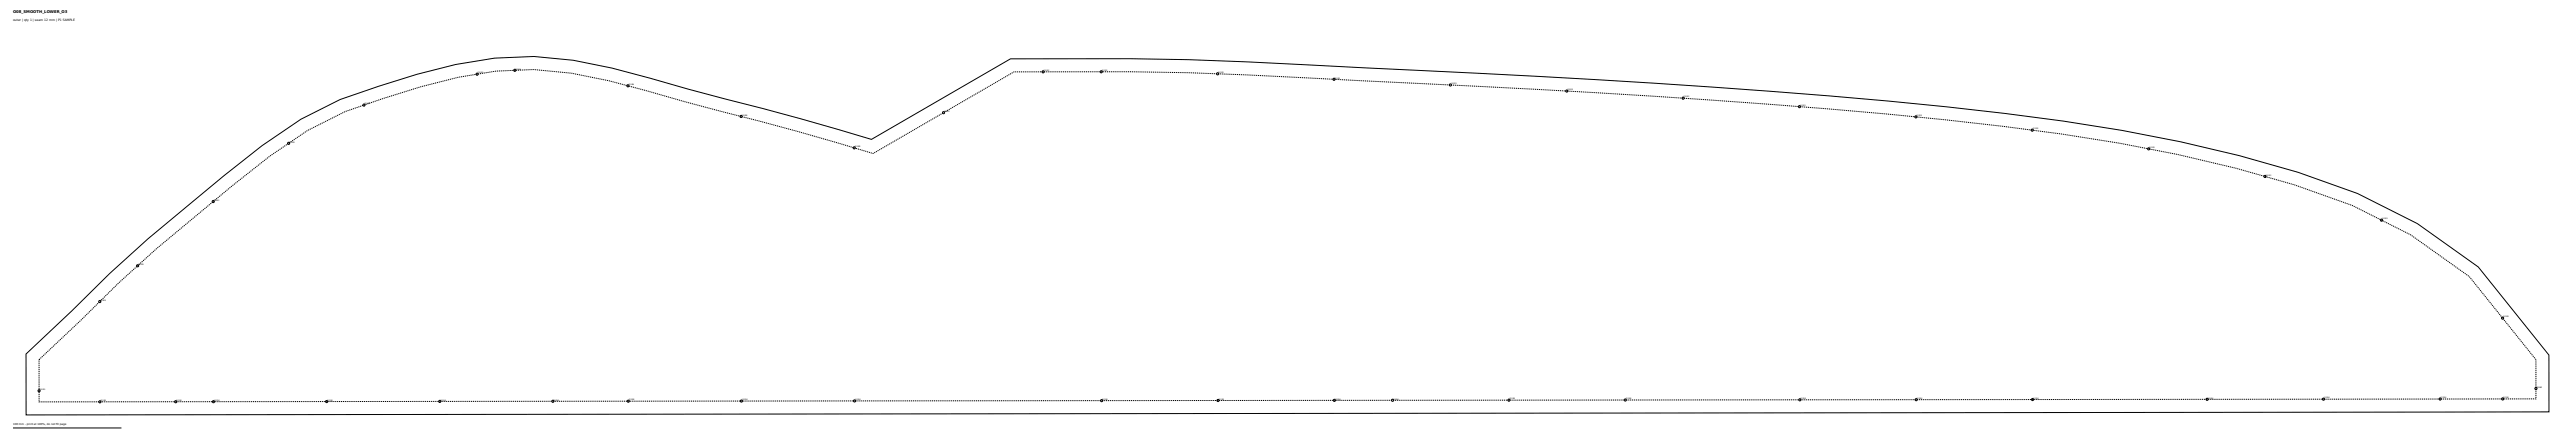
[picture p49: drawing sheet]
<svg xmlns="http://www.w3.org/2000/svg" width="2375mm" height="406mm" viewBox="0 0 2375 406" stroke-linecap="round" stroke-linejoin="round" font-family="sans-serif">
<defs><g id="words">
<text font-size="3.5" x="12" y="12">O08_SMOOTH_LOWER_O3</text>
<text font-size="2.8" x="12" y="19">outer | qty 1 | seam 12 mm | P1 SAMPLE</text>
<text font-size="2.5" x="12" y="391">100 mm - print at 100%, do not fit page</text>
<g font-size="1.8">
<text x="475" y="64">J1186</text>
<text x="963" y="65">J1192</text>
<text x="1016" y="65">J1193</text>
<text x="441" y="68">J1183</text>
<text x="1124" y="67">J1193</text>
<text x="1231" y="72">J1193</text>
<text x="1338" y="78">J1193</text>
<text x="580" y="78">J1186</text>
<text x="1445" y="83">J1193</text>
<text x="1553" y="90">J1193</text>
<text x="336" y="96">J1183</text>
<text x="1660" y="97">J1193</text>
<text x="684" y="107">J1188</text>
<text x="871" y="103">J1192</text>
<text x="1767" y="107">J1193</text>
<text x="1875" y="119">J1193</text>
<text x="267" y="131">J1183</text>
<text x="788" y="135">J1190</text>
<text x="1982" y="136">J1193</text>
<text x="2089" y="162">J1193</text>
<text x="197" y="185">J1183</text>
<text x="2197" y="202">J1193</text>
<text x="128" y="244">J1183</text>
<text x="93" y="277">J1183</text>
<text x="2309" y="292">J1193</text>
<text x="37" y="359">J1195</text>
<text x="2339" y="357">J1060</text>
<text x="93" y="369">J1194</text>
<text x="163" y="369">J1194</text>
<text x="198" y="369">J1194</text>
<text x="302" y="369">J1194</text>
<text x="406" y="369">J1194</text>
<text x="511" y="369">J1194</text>
<text x="580" y="369">J1194</text>
<text x="684" y="369">J1194</text>
<text x="789" y="368">J1194</text>
<text x="1017" y="368">J1194</text>
<text x="1124" y="368">J1194</text>
<text x="1231" y="368">J1194</text>
<text x="1285" y="368">J1194</text>
<text x="1392" y="368">J1194</text>
<text x="1499" y="368">J1194</text>
<text x="1660" y="367">J1194</text>
<text x="1768" y="367">J1194</text>
<text x="1875" y="367">J1194</text>
<text x="2036" y="367">J1194</text>
<text x="2143" y="367">J1194</text>
<text x="2251" y="367">J1194</text>
<text x="2309" y="367">J1194</text>
</g>
</g></defs>
<g fill="none" stroke="#000" stroke-width=".92">
<path d="M24 326l42-40 35-34 36-32 69-58 36-28 35-24 37-18 35-13 36-11 35-9a292 292 0 0 1 144 4l105 28a2553 2553 0 0 1 135 37l128-74h110l54 1 54 2 322 16 161 11 108 9a2857 2857 0 0 1 216 27l54 11 54 12 54 16 55 19 55 28 56 40 66 81v52l-2327 3zM12 394h100"/>
<circle cx="440" cy="68" r="1"/>
<circle cx="475" cy="65" r="1"/>
<circle cx="579" cy="79" r="1"/>
<circle cx="962" cy="66" r="1"/>
<circle cx="1016" cy="66" r="1"/>
<circle cx="1123" cy="68" r="1"/>
<circle cx="1230" cy="73" r="1"/>
<circle cx="1337" cy="78" r="1"/>
<circle cx="336" cy="97" r="1"/>
<circle cx="1445" cy="84" r="1"/>
<circle cx="1552" cy="90" r="1"/>
<circle cx="1659" cy="98" r="1"/>
<circle cx="683" cy="107" r="1"/>
<circle cx="870" cy="104" r="1"/>
<circle cx="1767" cy="108" r="1"/>
<circle cx="1874" cy="120" r="1"/>
<circle cx="266" cy="132" r="1"/>
<circle cx="788" cy="136" r="1"/>
<circle cx="1981" cy="137" r="1"/>
<circle cx="2089" cy="162" r="1"/>
<circle cx="197" cy="186" r="1"/>
<circle cx="2196" cy="203" r="1"/>
<circle cx="127" cy="245" r="1"/>
<circle cx="92" cy="278" r="1"/>
<circle cx="2308" cy="293" r="1"/>
<circle cx="36" cy="360" r="1"/>
<circle cx="2339" cy="358" r="1"/>
<circle cx="92" cy="370" r="1"/>
<circle cx="162" cy="370" r="1"/>
<circle cx="197" cy="370" r="1"/>
<circle cx="301" cy="370" r="1"/>
<circle cx="406" cy="370" r="1"/>
<circle cx="510" cy="369" r="1"/>
<circle cx="579" cy="369" r="1"/>
<circle cx="684" cy="369" r="1"/>
<circle cx="788" cy="369" r="1"/>
<circle cx="1016" cy="369" r="1"/>
<circle cx="1123" cy="369" r="1"/>
<circle cx="1231" cy="369" r="1"/>
<circle cx="1284" cy="369" r="1"/>
<circle cx="1391" cy="368" r="1"/>
<circle cx="1499" cy="368" r="1"/>
<circle cx="1660" cy="368" r="1"/>
<circle cx="1767" cy="368" r="1"/>
<circle cx="1874" cy="368" r="1"/>
<circle cx="2035" cy="368" r="1"/>
<circle cx="2143" cy="368" r="1"/>
<circle cx="2250" cy="367" r="1"/>
<circle cx="2308" cy="367" r="1"/>
</g>
<path d="M36 331l39-36 34-34 35-32 70-58 35-27 35-24 34-17 35-12 35-11 35-9a281 281 0 0 1 139 3l104 29a2595 2595 0 0 1 139 38l130-75h107l54 1 54 2 322 16 161 11 107 9a2845 2845 0 0 1 215 27l53 10 54 13 54 15 53 19 54 27 54 39 62 76v36l-2303 3z" fill="none" stroke="#000" stroke-width=".92" stroke-dasharray="1.1 .7" stroke-linecap="butt"/>
<use href="#words"/>
</svg>
